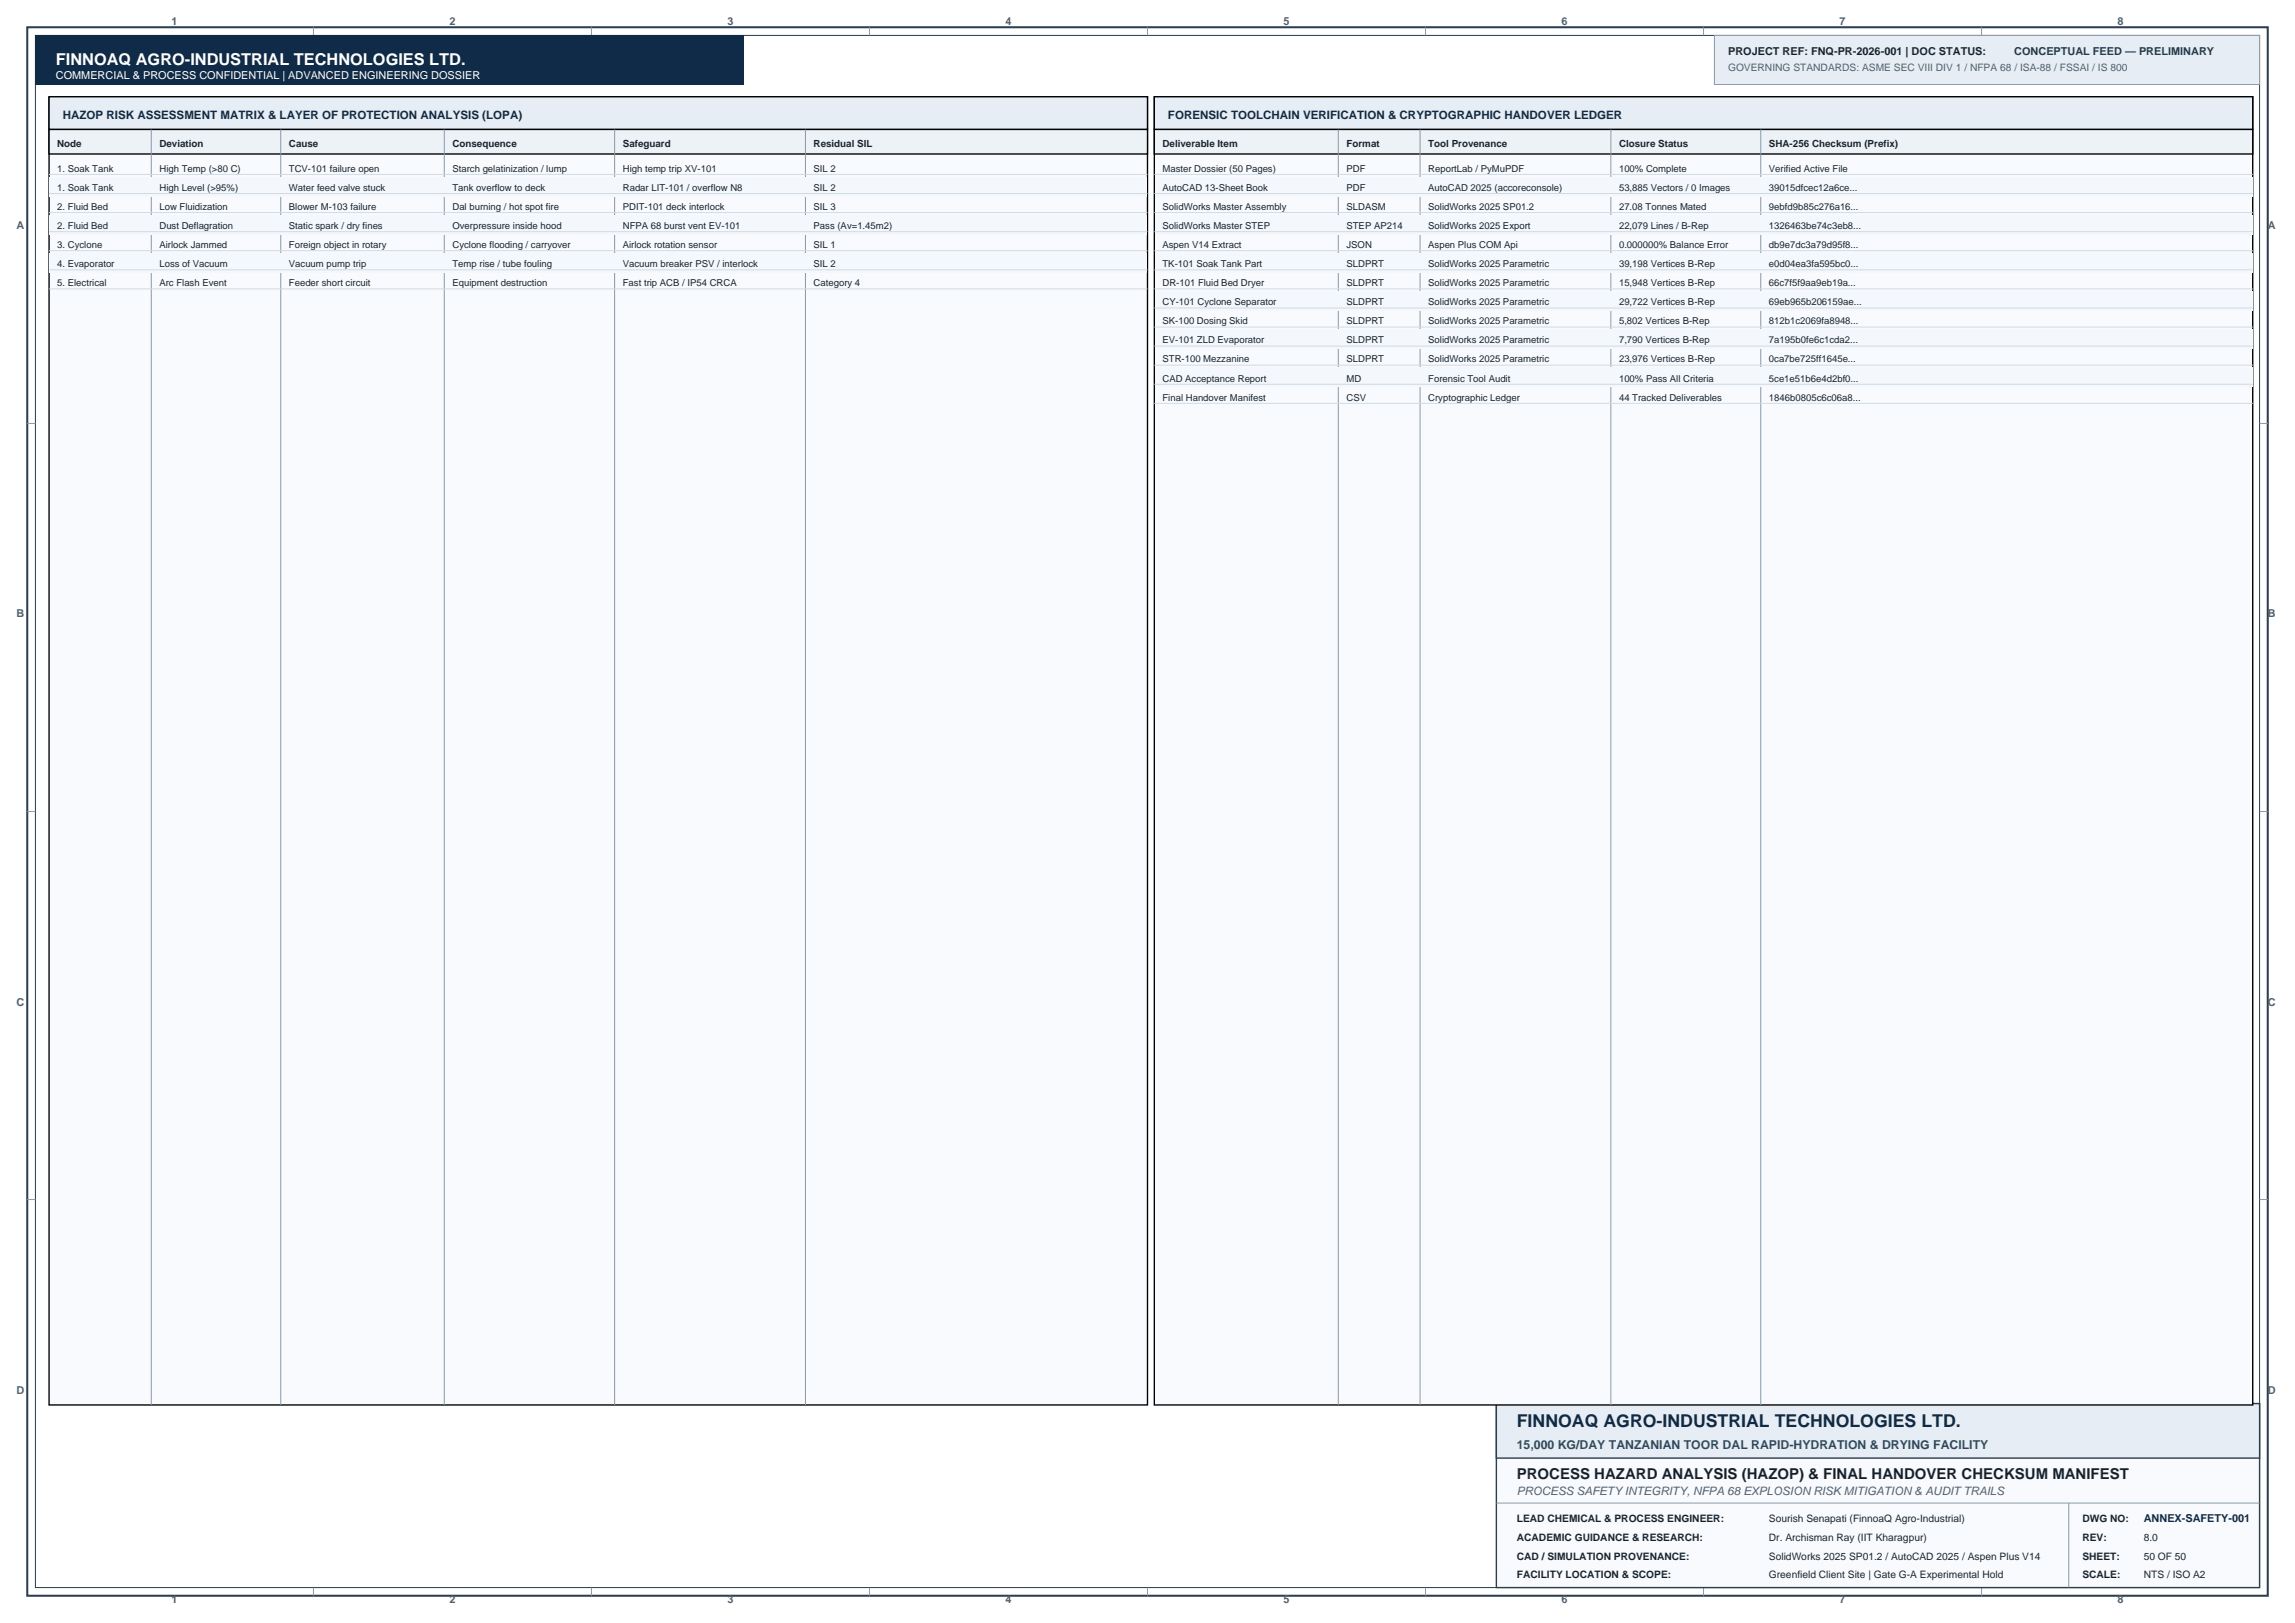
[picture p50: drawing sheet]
<svg xmlns="http://www.w3.org/2000/svg" width="594mm" height="420mm" viewBox="0 0 594 420" stroke-linecap="round" stroke-linejoin="round" font-family="sans-serif">
<defs><g id="words">
<text font-size="4.6" fill="#0f2b48" x="392.6" y="369.4">FINNOAQ AGRO-INDUSTRIAL TECHNOLOGIES LTD.</text>
<text font-size="4.2" fill="#fff" x="14.5" y="16.9">FINNOAQ AGRO-INDUSTRIAL TECHNOLOGIES LTD.</text>
<text font-size="3.9" fill="#1a252f" x="392.6" y="382.8">PROCESS HAZARD ANALYSIS (HAZOP) &amp; FINAL HANDOVER CHECKSUM MANIFEST</text>
<text font-size="3.2" fill="#1f4e79" x="392.6" y="375">15,000 KG/DAY TANZANIAN TOOR DAL RAPID-HYDRATION &amp; DRYING FACILITY</text>
<g font-size="3" fill="#0f2b48">
<text x="16.2" y="30.7">HAZOP RISK ASSESSMENT MATRIX &amp; LAYER OF PROTECTION ANALYSIS (LOPA)</text>
<text x="302.3" y="30.7">FORENSIC TOOLCHAIN VERIFICATION &amp; CRYPTOGRAPHIC HANDOVER LEDGER</text>
</g>
<text font-size="3" fill="#506070" x="392.6" y="387">PROCESS SAFETY INTEGRITY, NFPA 68 EXPLOSION RISK MITIGATION &amp; AUDIT TRAILS</text>
<g font-size="2.8" fill="#506070">
<text x="44.4" y="6.4">1</text>
<text x="116.3" y="6.4">2</text>
<text x="188.3" y="6.4">3</text>
<text x="260.3" y="6.4">4</text>
<text x="332.2" y="6.4">5</text>
<text x="404.2" y="6.4">6</text>
<text x="476.2" y="6.4">7</text>
<text x="548.1" y="6.4">8</text>
<text x="4.3" y="59.4">A</text>
<text x="587.1" y="59.4">A</text>
<text x="4.3" y="159.9">B</text>
<text x="587.1" y="159.9">B</text>
<text x="4.3" y="260.3">C</text>
<text x="587.1" y="260.3">C</text>
<text x="4.3" y="360.8">D</text>
<text x="587.1" y="360.8">D</text>
<text x="44.4" y="414.9">1</text>
<text x="116.3" y="414.9">2</text>
<text x="188.3" y="414.9">3</text>
<text x="260.3" y="414.9">4</text>
<text x="332.2" y="414.9">5</text>
<text x="404.2" y="414.9">6</text>
<text x="476.2" y="414.9">7</text>
<text x="548.1" y="414.9">8</text>
</g>
<text font-size="2.8" fill="#1a252f" x="447.3" y="14.1">PROJECT REF: FNQ-PR-2026-001 | DOC STATUS:</text>
<text font-size="2.8" fill="#0d6b2c" x="521.4" y="14.1">CONCEPTUAL FEED — PRELIMINARY</text>
<text font-size="2.8" fill="#fff" x="14.5" y="20.5">COMMERCIAL &amp; PROCESS CONFIDENTIAL | ADVANCED ENGINEERING DOSSIER</text>
<text font-size="2.8" fill="#0f2b48" x="554.9" y="394.1">ANNEX-SAFETY-001</text>
<text font-size="2.6" fill="#506070" x="447.3" y="18.3">GOVERNING STANDARDS: ASME SEC VIII DIV 1 / NFPA 68 / ISA-88 / FSSAI / IS 800</text>
<g font-size="2.6" fill="#1a252f">
<text x="392.6" y="394.1">LEAD CHEMICAL &amp; PROCESS ENGINEER:</text>
<text x="457.9" y="394.1">Sourish Senapati (FinnoaQ Agro-Industrial)</text>
<text x="539" y="394.1">DWG NO:</text>
<text x="392.6" y="399">ACADEMIC GUIDANCE &amp; RESEARCH:</text>
<text x="457.9" y="399">Dr. Archisman Ray (IIT Kharagpur)</text>
<text x="539" y="399">REV:</text>
<text x="554.9" y="399">8.0</text>
<text x="392.6" y="403.9">CAD / SIMULATION PROVENANCE:</text>
<text x="457.9" y="403.9">SolidWorks 2025 SP01.2 / AutoCAD 2025 / Aspen Plus V14</text>
<text x="539" y="403.9">SHEET:</text>
<text x="554.9" y="403.9">50 OF 50</text>
<text x="392.6" y="408.5">FACILITY LOCATION &amp; SCOPE:</text>
<text x="457.9" y="408.5">Greenfield Client Site | Gate G-A Experimental Hold</text>
<text x="539" y="408.5">SCALE:</text>
<text x="554.9" y="408.5">NTS / ISO A2</text>
</g>
<g font-size="2.5" fill="#1a252f">
<text x="14.8" y="38.1">Node</text>
<text x="41.3" y="38.1">Deviation</text>
<text x="74.8" y="38.1">Cause</text>
<text x="117.1" y="38.1">Consequence</text>
<text x="161.2" y="38.1">Safeguard</text>
<text x="210.6" y="38.1">Residual SIL</text>
<text x="300.9" y="38.1">Deliverable Item</text>
<text x="348.5" y="38.1">Format</text>
<text x="369.7" y="38.1">Tool Provenance</text>
<text x="419.1" y="38.1">Closure Status</text>
<text x="457.9" y="38.1">SHA-256 Checksum (Prefix)</text>
<text x="14.8" y="44.4">1. Soak Tank</text>
<text x="41.3" y="44.4">High Temp (&gt;80 C)</text>
<text x="74.8" y="44.4">TCV-101 failure open</text>
<text x="117.1" y="44.4">Starch gelatinization / lump</text>
<text x="161.2" y="44.4">High temp trip XV-101</text>
<text x="210.6" y="44.4">SIL 2</text>
<text x="300.9" y="44.4">Master Dossier (50 Pages)</text>
<text x="348.5" y="44.4">PDF</text>
<text x="369.7" y="44.4">ReportLab / PyMuPDF</text>
<text x="419.1" y="44.4">100% Complete</text>
<text x="457.9" y="44.4">Verified Active File</text>
<text x="14.8" y="49.4">1. Soak Tank</text>
<text x="41.3" y="49.4">High Level (&gt;95%)</text>
<text x="74.8" y="49.4">Water feed valve stuck</text>
<text x="117.1" y="49.4">Tank overflow to deck</text>
<text x="161.2" y="49.4">Radar LIT-101 / overflow N8</text>
<text x="210.6" y="49.4">SIL 2</text>
<text x="300.9" y="49.4">AutoCAD 13-Sheet Book</text>
<text x="348.5" y="49.4">PDF</text>
<text x="369.7" y="49.4">AutoCAD 2025 (accoreconsole)</text>
<text x="419.1" y="49.4">53,885 Vectors / 0 Images</text>
<text x="457.9" y="49.4">39015dfcec12a6ce...</text>
<text x="14.8" y="54.3">2. Fluid Bed</text>
<text x="14.8" y="59.3">2. Fluid Bed</text>
<text x="41.3" y="54.3">Low Fluidization</text>
<text x="41.3" y="59.3">Dust Deflagration</text>
<text x="74.8" y="54.3">Blower M-103 failure</text>
<text x="74.8" y="59.3">Static spark / dry fines</text>
<text x="117.1" y="54.3">Dal burning / hot spot fire</text>
<text x="117.1" y="59.3">Overpressure inside hood</text>
<text x="161.2" y="54.3">PDIT-101 deck interlock</text>
<text x="161.2" y="59.3">NFPA 68 burst vent EV-101</text>
<text x="210.6" y="54.3">SIL 3</text>
<text x="210.6" y="59.3">Pass (Av=1.45m2)</text>
<text x="300.9" y="54.3">SolidWorks Master Assembly</text>
<text x="300.9" y="59.3">SolidWorks Master STEP</text>
<text x="348.5" y="54.3">SLDASM</text>
<text x="348.5" y="59.3">STEP AP214</text>
<text x="369.7" y="54.3">SolidWorks 2025 SP01.2</text>
<text x="369.7" y="59.3">SolidWorks 2025 Export</text>
<text x="419.1" y="54.3">27.08 Tonnes Mated</text>
<text x="419.1" y="59.3">22,079 Lines / B-Rep</text>
<text x="457.9" y="54.3">9ebfd9b85c276a16...</text>
<text x="457.9" y="59.3">1326463be74c3eb8...</text>
<text x="14.8" y="64.2">3. Cyclone</text>
<text x="41.3" y="64.2">Airlock Jammed</text>
<text x="74.8" y="64.2">Foreign object in rotary</text>
<text x="117.1" y="64.2">Cyclone flooding / carryover</text>
<text x="161.2" y="64.2">Airlock rotation sensor</text>
<text x="210.6" y="64.2">SIL 1</text>
<text x="300.9" y="64.2">Aspen V14 Extract</text>
<text x="348.5" y="64.2">JSON</text>
<text x="369.7" y="64.2">Aspen Plus COM Api</text>
<text x="419.1" y="64.2">0.000000% Balance Error</text>
<text x="457.9" y="64.2">db9e7dc3a79d95f8...</text>
<text x="14.8" y="69.1">4. Evaporator</text>
<text x="41.3" y="69.1">Loss of Vacuum</text>
<text x="74.8" y="69.1">Vacuum pump trip</text>
<text x="117.1" y="69.1">Temp rise / tube fouling</text>
<text x="161.2" y="69.1">Vacuum breaker PSV / interlock</text>
<text x="210.6" y="69.1">SIL 2</text>
<text x="300.9" y="69.1">TK-101 Soak Tank Part</text>
<text x="348.5" y="69.1">SLDPRT</text>
<text x="369.7" y="69.1">SolidWorks 2025 Parametric</text>
<text x="419.1" y="69.1">39,198 Vertices B-Rep</text>
<text x="457.9" y="69.1">e0d04ea3fa595bc0...</text>
<text x="14.8" y="74.1">5. Electrical</text>
<text x="41.3" y="74.1">Arc Flash Event</text>
<text x="74.8" y="74.1">Feeder short circuit</text>
<text x="117.1" y="74.1">Equipment destruction</text>
<text x="161.2" y="74.1">Fast trip ACB / IP54 CRCA</text>
<text x="210.6" y="74.1">Category 4</text>
<text x="300.9" y="74.1">DR-101 Fluid Bed Dryer</text>
<text x="348.5" y="74.1">SLDPRT</text>
<text x="369.7" y="74.1">SolidWorks 2025 Parametric</text>
<text x="419.1" y="74.1">15,948 Vertices B-Rep</text>
<text x="457.9" y="74.1">66c7f5f9aa9eb19a...</text>
<text x="300.9" y="79">CY-101 Cyclone Separator</text>
<text x="300.9" y="84">SK-100 Dosing Skid</text>
<text x="348.5" y="79">SLDPRT</text>
<text x="348.5" y="84">SLDPRT</text>
<text x="369.7" y="79">SolidWorks 2025 Parametric</text>
<text x="369.7" y="84">SolidWorks 2025 Parametric</text>
<text x="419.1" y="79">29,722 Vertices B-Rep</text>
<text x="419.1" y="84">5,802 Vertices B-Rep</text>
<text x="457.9" y="79">69eb965b206159ae...</text>
<text x="457.9" y="84">812b1c2069fa8948...</text>
<text x="300.9" y="88.9">EV-101 ZLD Evaporator</text>
<text x="348.5" y="88.9">SLDPRT</text>
<text x="369.7" y="88.9">SolidWorks 2025 Parametric</text>
<text x="419.1" y="88.9">7,790 Vertices B-Rep</text>
<text x="457.9" y="88.9">7a195b0fe6c1cda2...</text>
<text x="300.9" y="93.8">STR-100 Mezzanine</text>
<text x="348.5" y="93.8">SLDPRT</text>
<text x="369.7" y="93.8">SolidWorks 2025 Parametric</text>
<text x="419.1" y="93.8">23,976 Vertices B-Rep</text>
<text x="457.9" y="93.8">0ca7be725ff1645e...</text>
<text x="300.9" y="98.8">CAD Acceptance Report</text>
<text x="348.5" y="98.8">MD</text>
<text x="369.7" y="98.8">Forensic Tool Audit</text>
<text x="419.1" y="98.8">100% Pass All Criteria</text>
<text x="457.9" y="98.8">5ce1e51b6e4d2bf0...</text>
<text x="300.9" y="103.7">Final Handover Manifest</text>
<text x="348.5" y="103.7">CSV</text>
<text x="369.7" y="103.7">Cryptographic Ledger</text>
<text x="419.1" y="103.7">44 Tracked Deliverables</text>
<text x="457.9" y="103.7">1846b0805c6c06a8...</text>
</g>
</g></defs>
<path d="M7.1 7.1h579.9v406h-579.9z" fill="none" stroke="#2c3e50" stroke-width=".53"/>
<path d="M9.2 9.2h575.7v401.8h-575.7z" fill="none" stroke="#2c3e50" stroke-width=".26"/>
<g fill="none" stroke="#89a" stroke-width=".26">
<path d="M81.1 7.1v2.1M153.1 7.1v2.1M225.1 7.1v2.1M297 7.1v2.1M369 7.1v2.1M441 7.1v2.1M512.9 7.1v2.1M7.1 109.6h2.1M584.9 109.6h2.1M7.1 210.1h2.1M584.9 210.1h2.1M7.1 310.5h2.1"/>
<path d="M584.9 310.5h2.1M81.1 411v2.1M153.1 411v2.1M225.1 411v2.1M297 411v2.1M369 411v2.1M441 411v2.1M512.9 411v2.1"/>
</g>
<path d="M9.2 9.2h183.4v12.7h-183.4z" fill-rule="evenodd" fill="#0f2b48"/>
<path d="M443.8 9.2h141.1v12.7h-141.1z" fill-rule="evenodd" fill="#e6edf5" stroke="#89a" stroke-width=".26"/>
<path d="M387.3 363.4h197.6v47.6h-197.6z" fill-rule="evenodd" fill="#f8fafd" stroke="#89a" stroke-width=".26"/>
<path d="M387.3 363.4h197.6v47.6h-197.6z" fill="none" stroke="#2c3e50" stroke-width=".35"/>
<path d="M387.3 363.4h197.6v14.1h-197.6z" fill-rule="evenodd" fill="#e6edf5" stroke="#2c3e50" stroke-width=".35"/>
<path d="M387.3 389.1h197.6M535.5 389.1v21.9" fill="none" stroke="#89a" stroke-width=".26"/>
<path d="M12.7 25h284.3v338.7h-284.3z" fill-rule="evenodd" fill="#f8fafd" stroke="#000" stroke-width=".35"/>
<path d="M12.7 25h284.3v8.5h-284.3z" fill-rule="evenodd" fill="#e6edf5" stroke="#000" stroke-width=".35"/>
<path d="M12.7 33.5h284.3v6.4h-284.3z" fill-rule="evenodd" fill="#edf2f7" stroke="#000" stroke-width=".35"/>
<path d="M39.2 33.5v330.2M72.7 33.5v330.2M115 33.5v330.2M159.1 33.5v330.2M208.5 33.5v330.2" fill="none" stroke="#89a" stroke-width=".26"/>
<path d="M12.7 45.2h284.3" fill="none" stroke="#d0dbe5" stroke-width=".26"/>
<path d="M12.9 45.9h284v4.9h-284z" fill-rule="evenodd" fill="#f4f7fb"/>
<path d="M12.7 50.1h284.3M12.7 55h284.3" fill="none" stroke="#d0dbe5" stroke-width=".26"/>
<path d="M12.9 55.7h284v5h-284z" fill-rule="evenodd" fill="#f4f7fb"/>
<path d="M12.7 60h284.3M12.7 64.9h284.3" fill="none" stroke="#d0dbe5" stroke-width=".26"/>
<path d="M12.9 65.6h284v5h-284z" fill-rule="evenodd" fill="#f4f7fb"/>
<path d="M12.7 69.9h284.3M12.7 74.8h284.3" fill="none" stroke="#d0dbe5" stroke-width=".26"/>
<path d="M298.8 25h284.3v338.7h-284.3z" fill-rule="evenodd" fill="#f8fafd" stroke="#000" stroke-width=".35"/>
<path d="M298.8 25h284.3v8.5h-284.3z" fill-rule="evenodd" fill="#e6edf5" stroke="#000" stroke-width=".35"/>
<path d="M298.8 33.5h284.3v6.4h-284.3z" fill-rule="evenodd" fill="#edf2f7" stroke="#000" stroke-width=".35"/>
<path d="M346.4 33.5v330.2M367.6 33.5v330.2M417 33.5v330.2M455.8 33.5v330.2" fill="none" stroke="#89a" stroke-width=".26"/>
<path d="M298.8 45.2h284.3" fill="none" stroke="#d0dbe5" stroke-width=".26"/>
<path d="M299 45.9h284v4.9h-284z" fill-rule="evenodd" fill="#f4f7fb"/>
<path d="M298.8 50.1h284.3M298.8 55h284.3" fill="none" stroke="#d0dbe5" stroke-width=".26"/>
<path d="M299 55.7h284v5h-284z" fill-rule="evenodd" fill="#f4f7fb"/>
<path d="M298.8 60h284.3M298.8 64.9h284.3" fill="none" stroke="#d0dbe5" stroke-width=".26"/>
<path d="M299 65.6h284v5h-284z" fill-rule="evenodd" fill="#f4f7fb"/>
<path d="M298.8 69.9h284.3M298.8 74.8h284.3" fill="none" stroke="#d0dbe5" stroke-width=".26"/>
<path d="M299 75.5h284v4.9h-284z" fill-rule="evenodd" fill="#f4f7fb"/>
<path d="M298.8 79.7h284.3M298.8 84.7h284.3" fill="none" stroke="#d0dbe5" stroke-width=".26"/>
<path d="M299 85.4h284v4.9h-284z" fill-rule="evenodd" fill="#f4f7fb"/>
<path d="M298.8 89.6h284.3M298.8 94.5h284.3" fill="none" stroke="#d0dbe5" stroke-width=".26"/>
<path d="M299 95.2h284v5h-284z" fill-rule="evenodd" fill="#f4f7fb"/>
<path d="M298.8 99.5h284.3M298.8 104.4h284.3" fill="none" stroke="#d0dbe5" stroke-width=".26"/>
<use href="#words"/>
</svg>
